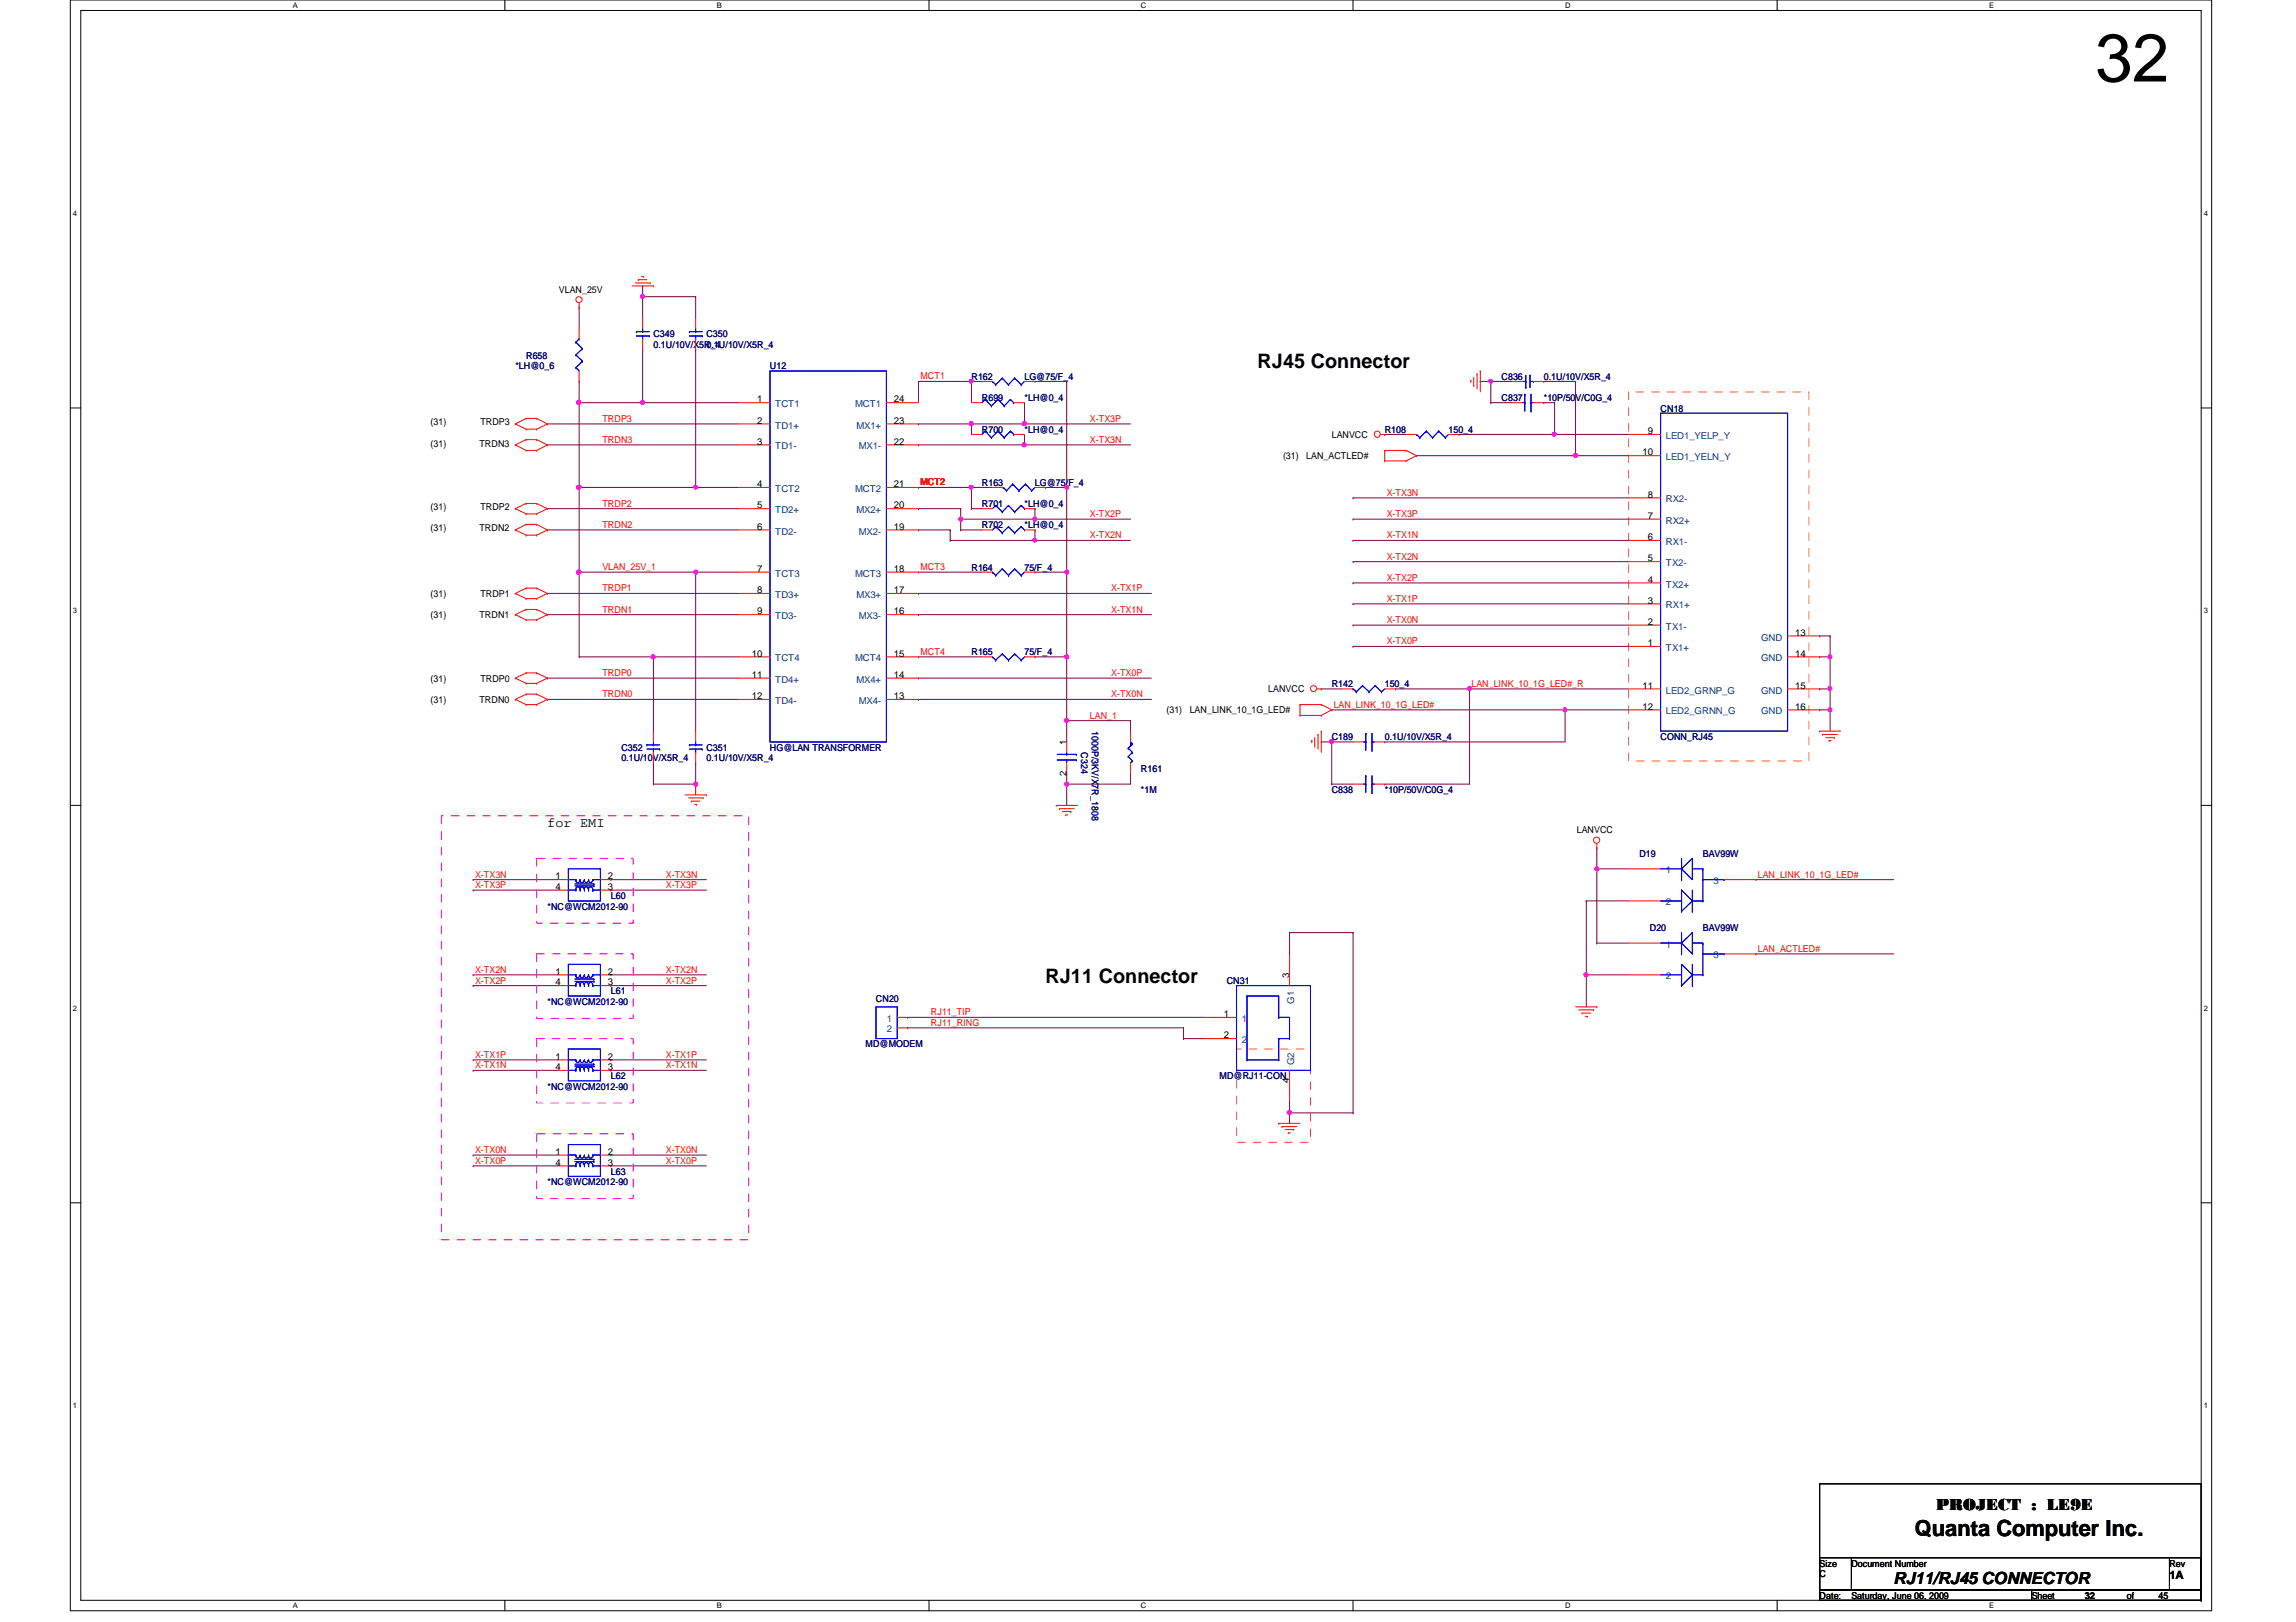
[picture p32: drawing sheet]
<svg xmlns="http://www.w3.org/2000/svg" width="297mm" height="210mm" viewBox="0 0 297 210" stroke-linecap="round" stroke-linejoin="round" font-family="sans-serif">
<defs><g id="words">
<text font-size="8.8" x="271.1" y="10.5">32</text>
<text font-size="2.9" x="247.7" y="198.8">Quanta Computer Inc.</text>
<g font-size="2.6">
<text x="162.7" y="47.7">RJ45 Connector</text>
<text x="135.3" y="127.2">RJ11 Connector</text>
</g>
<g font-size="2.2">
<text x="250.5" y="195.4">PROJECT : LE9E</text>
<text x="245" y="205">RJ11/RJ45 CONNECTOR</text>
</g>
<text font-size="1.8" x="70.8" y="107">for EMI</text>
<text font-size="1.5" x="280.7" y="204.3">1A</text>
<g font-size="1.2">
<text x="72.3" y="37.9">VLAN_25V</text>
<text x="98" y="52.1">1</text>
<text x="115.7" y="52.1">24</text>
<text x="55.7" y="57.8">(31)</text>
<text x="55.7" y="55">(31)</text>
<text x="62" y="57.8">TRDN3</text>
<text x="62.1" y="55">TRDP3</text>
<text x="98" y="54.8">2</text>
<text x="98" y="57.5">3</text>
<text x="115.7" y="54.8">23</text>
<text x="115.7" y="57.5">22</text>
<text x="166" y="59.4">(31)</text>
<text x="169" y="59.4">LAN_ACTLED#</text>
<text x="172.3" y="56.7">LANVCC</text>
<text x="212.5" y="58.9">10</text>
<text x="213.2" y="56.2">9</text>
<text x="55.7" y="66">(31)</text>
<text x="62.1" y="66">TRDP2</text>
<text x="98" y="63">4</text>
<text x="98" y="65.8">5</text>
<text x="115.7" y="65.8">20</text>
<text x="115.7" y="63">21</text>
<text x="213.2" y="64.4">8</text>
<text x="55.7" y="68.7">(31)</text>
<text x="62" y="68.7">TRDN2</text>
<text x="98" y="68.5">6</text>
<text x="115.7" y="68.5">19</text>
<text x="213.2" y="67.1">7</text>
<text x="213.2" y="69.9">6</text>
<text x="55.7" y="77.3">(31)</text>
<text x="62.1" y="77.3">TRDP1</text>
<text x="98" y="74">7</text>
<text x="98" y="76.8">8</text>
<text x="115.7" y="76.8">17</text>
<text x="115.7" y="74">18</text>
<text x="213.2" y="75.4">4</text>
<text x="213.2" y="72.6">5</text>
<text x="55.7" y="80">(31)</text>
<text x="62" y="80">TRDN1</text>
<text x="98" y="79.5">9</text>
<text x="115.7" y="79.5">16</text>
<text x="213.2" y="78.1">3</text>
<text x="213.2" y="80.9">2</text>
<text x="213.2" y="83.6">1</text>
<text x="232.2" y="82.3">13</text>
<text x="55.7" y="88.2">(31)</text>
<text x="62.1" y="88.2">TRDP0</text>
<text x="97.3" y="85">10</text>
<text x="97.3" y="87.7">11</text>
<text x="115.7" y="87.7">14</text>
<text x="115.7" y="85">15</text>
<text x="164.1" y="89.6">LANVCC</text>
<text x="212.5" y="89.1">11</text>
<text x="232.2" y="89.1">15</text>
<text x="232.2" y="85">14</text>
<text x="55.7" y="91">(31)</text>
<text x="62" y="91">TRDN0</text>
<text x="97.3" y="90.5">12</text>
<text x="115.7" y="90.5">13</text>
<text x="150.9" y="92.3">(31)</text>
<text x="153.9" y="92.3">LAN_LINK_10_1G_LED#</text>
<text x="212.5" y="91.8">12</text>
<text x="232.2" y="91.8">16</text>
<text x="138" y="100.4" transform="rotate(-90 138 100.4)">2</text>
<text x="138" y="96.4" transform="rotate(-90 138 96.4)">1</text>
<text x="204" y="107.8">LANVCC</text>
<text x="71.9" y="113.8">1</text>
<text x="78.7" y="113.8">2</text>
<text x="71.9" y="115.1">4</text>
<text x="78.7" y="115.1">3</text>
<text x="71.9" y="126.1">1</text>
<text x="71.9" y="127.5">4</text>
<text x="78.7" y="127.5">3</text>
<text x="78.7" y="126.1">2</text>
<text x="158.3" y="131.6">1</text>
<text x="166.8" y="126.6" transform="rotate(-90 166.8 126.6)">3</text>
<text x="71.9" y="137.1">1</text>
<text x="78.7" y="137.1">2</text>
<text x="158.3" y="134.4">2</text>
<text x="71.9" y="138.5">4</text>
<text x="78.7" y="138.5">3</text>
<text x="166.8" y="140.2" transform="rotate(-90 166.8 140.2)">4</text>
<text x="71.9" y="149.4">1</text>
<text x="78.7" y="149.4">2</text>
<text x="71.9" y="150.8">4</text>
<text x="78.7" y="150.8">3</text>
<text x="235.4" y="202.7">Size</text>
<text x="239.5" y="202.7">Document Number</text>
<text x="280.7" y="202.7">Rev</text>
<text x="235.4" y="206.9">Date:</text>
<text x="235.4" y="204.1">C</text>
<text x="239.5" y="206.9">Saturday, June 06, 2009</text>
<text x="262.8" y="206.9">Sheet</text>
<text x="269.7" y="206.9">32</text>
<text x="275.2" y="206.9">of</text>
<text x="279.3" y="206.9">45</text>
</g>
<g font-size="1.2" fill="#000080">
<text x="66.7" y="47.8">*LH@0_6</text>
<text x="68.1" y="46.4">R658</text>
<text x="84.5" y="43.6">C349</text>
<text x="84.5" y="45">0.1U/10V/X5R_4</text>
<text x="91.4" y="43.6">C350</text>
<text x="91.4" y="45">0.1U/10V/X5R_4</text>
<text x="99.6" y="47.8">U12</text>
<text x="125.7" y="49.1">R162</text>
<text x="127" y="51.9">R699</text>
<text x="132.5" y="49.1">LG@75/F_4</text>
<text x="132.5" y="51.9">*LH@0_4</text>
<text x="194.3" y="51.9">C837</text>
<text x="194.3" y="49.1">C836</text>
<text x="199.7" y="51.9">*10P/50V/C0G_4</text>
<text x="199.7" y="49.1">0.1U/10V/X5R_4</text>
<text x="214.8" y="53.3">CN18</text>
<text x="127" y="56">R700</text>
<text x="132.5" y="56">*LH@0_4</text>
<text x="179.2" y="56">R108</text>
<text x="187.4" y="56">150_4</text>
<text x="127" y="65.6">R701</text>
<text x="127" y="62.9">R163</text>
<text x="132.5" y="65.6">*LH@0_4</text>
<text x="133.9" y="62.9">LG@75/F_4</text>
<text x="127" y="68.3">R702</text>
<text x="132.5" y="68.3">*LH@0_4</text>
<text x="125.7" y="73.8">R164</text>
<text x="132.5" y="73.8">75/F_4</text>
<text x="125.7" y="84.8">R165</text>
<text x="132.5" y="84.8">75/F_4</text>
<text x="172.3" y="88.9">R142</text>
<text x="179.2" y="88.9">150_4</text>
<text x="141.3" y="94.6" transform="rotate(90 141.3 94.6)">1000P/3KV/X7R_1808</text>
<text x="172.3" y="95.8">C189</text>
<text x="179.2" y="95.8">0.1U/10V/X5R_4</text>
<text x="214.8" y="95.8">CONN_RJ45</text>
<text x="80.4" y="97.2">C352</text>
<text x="80.4" y="98.5">0.1U/10V/X5R_4</text>
<text x="91.4" y="97.2">C351</text>
<text x="91.4" y="98.5">0.1U/10V/X5R_4</text>
<text x="99.6" y="97.2">HG@LAN TRANSFORMER</text>
<text x="139.9" y="97.4" transform="rotate(90 139.9 97.4)">C324</text>
<text x="147.6" y="99.9">R161</text>
<text x="147.6" y="102.6">*1M</text>
<text x="172.3" y="102.6">C838</text>
<text x="179.2" y="102.6">*10P/50V/C0G_4</text>
<text x="212.1" y="110.9">D19</text>
<text x="220.3" y="110.9">BAV99W</text>
<text x="70.8" y="117.7">*NC@WCM2012-90</text>
<text x="79" y="116.3">L60</text>
<text x="213.4" y="120.4">D20</text>
<text x="220.3" y="120.4">BAV99W</text>
<text x="70.8" y="130">*NC@WCM2012-90</text>
<text x="79" y="128.7">L61</text>
<text x="113.3" y="129.6">CN20</text>
<text x="158.7" y="127.3">CN31</text>
<text x="112" y="135.6">MD@MODEM</text>
<text x="70.8" y="141">*NC@WCM2012-90</text>
<text x="79" y="139.7">L62</text>
<text x="157.8" y="139.7">MD@RJ11-CON</text>
<text x="70.8" y="153.4">*NC@WCM2012-90</text>
<text x="79" y="152">L63</text>
</g>
<g font-size="1.2" fill="#004080">
<text x="100.3" y="52.7">TCT1</text>
<text x="110.7" y="52.7">MCT1</text>
<text x="100.3" y="55.5">TD1+</text>
<text x="100.3" y="58.2">TD1-</text>
<text x="110.8" y="55.5">MX1+</text>
<text x="111.1" y="58.2">MX1-</text>
<text x="215.5" y="56.8">LED1_YELP_Y</text>
<text x="215.5" y="59.6">LED1_YELN_Y</text>
<text x="100.3" y="63.7">TCT2</text>
<text x="110.7" y="63.7">MCT2</text>
<text x="215.5" y="65">RX2-</text>
<text x="100.3" y="66.4">TD2+</text>
<text x="100.3" y="69.2">TD2-</text>
<text x="110.8" y="66.4">MX2+</text>
<text x="111.1" y="69.2">MX2-</text>
<text x="215.5" y="67.8">RX2+</text>
<text x="215.5" y="70.5">RX1-</text>
<text x="100.3" y="74.6">TCT3</text>
<text x="100.3" y="77.4">TD3+</text>
<text x="110.7" y="74.6">MCT3</text>
<text x="110.8" y="77.4">MX3+</text>
<text x="215.5" y="76">TX2+</text>
<text x="215.5" y="73.3">TX2-</text>
<text x="100.3" y="80.1">TD3-</text>
<text x="111.1" y="80.1">MX3-</text>
<text x="215.5" y="78.7">RX1+</text>
<text x="215.5" y="81.5">TX1-</text>
<text x="227.8" y="82.9">GND</text>
<text x="100.3" y="85.6">TCT4</text>
<text x="100.3" y="88.3">TD4+</text>
<text x="110.7" y="85.6">MCT4</text>
<text x="110.8" y="88.3">MX4+</text>
<text x="215.5" y="84.2">TX1+</text>
<text x="215.5" y="89.7">LED2_GRNP_G</text>
<text x="227.8" y="89.7">GND</text>
<text x="227.8" y="85.6">GND</text>
<text x="100.3" y="91.1">TD4-</text>
<text x="111.1" y="91.1">MX4-</text>
<text x="215.5" y="92.5">LED2_GRNN_G</text>
<text x="227.8" y="92.5">GND</text>
<text x="215.5" y="113">1</text>
<text x="215.5" y="117.2">2</text>
<text x="221.7" y="114.4">3</text>
<text x="215.5" y="122.6">1</text>
<text x="221.7" y="124">3</text>
<text x="167.4" y="129.9" transform="rotate(-90 167.4 129.9)">G1</text>
<text x="215.5" y="126.7">2</text>
<text x="114.7" y="132.2">1</text>
<text x="114.7" y="133.6">2</text>
<text x="160.7" y="132.2">1</text>
<text x="160.7" y="135">2</text>
<text x="167.4" y="137.8" transform="rotate(-90 167.4 137.8)">G2</text>
</g>
<g font-size="1.2" fill="#f00">
<text x="119.1" y="49.1">MCT1</text>
<text x="77.9" y="57.3">TRDN3</text>
<text x="77.9" y="54.6">TRDP3</text>
<text x="141" y="54.6">X-TX3P</text>
<text x="141" y="57.3">X-TX3N</text>
<text x="77.9" y="65.6">TRDP2</text>
<text x="119.1" y="62.8">MCT2</text>
<text x="179.4" y="64.2">X-TX3N</text>
<text x="77.9" y="68.3">TRDN2</text>
<text x="141" y="69.7">X-TX2N</text>
<text x="141" y="66.9">X-TX2P</text>
<text x="179.4" y="69.7">X-TX1N</text>
<text x="179.4" y="66.9">X-TX3P</text>
<text x="77.9" y="76.5">TRDP1</text>
<text x="77.9" y="73.8">VLAN_25V_1</text>
<text x="119.1" y="73.8">MCT3</text>
<text x="143.8" y="76.5">X-TX1P</text>
<text x="179.4" y="75.2">X-TX2P</text>
<text x="179.4" y="72.4">X-TX2N</text>
<text x="179.4" y="77.9">X-TX1P</text>
<text x="77.9" y="79.3">TRDN1</text>
<text x="143.8" y="79.3">X-TX1N</text>
<text x="179.4" y="83.4">X-TX0P</text>
<text x="179.4" y="80.6">X-TX0N</text>
<text x="77.9" y="87.5">TRDP0</text>
<text x="119.1" y="84.8">MCT4</text>
<text x="143.8" y="87.5">X-TX0P</text>
<text x="190.4" y="88.9">LAN_LINK_10_1G_LED#_R</text>
<text x="77.9" y="90.3">TRDN0</text>
<text x="141" y="93">LAN_1</text>
<text x="143.8" y="90.3">X-TX0N</text>
<text x="172.5" y="91.6">LAN_LINK_10_1G_LED#</text>
<text x="61.5" y="113.6">X-TX3N</text>
<text x="86.1" y="113.6">X-TX3N</text>
<text x="227.4" y="113.6">LAN_LINK_10_1G_LED#</text>
<text x="61.5" y="114.9">X-TX3P</text>
<text x="86.1" y="114.9">X-TX3P</text>
<text x="61.5" y="125.9">X-TX2N</text>
<text x="86.1" y="125.9">X-TX2N</text>
<text x="227.4" y="123.2">LAN_ACTLED#</text>
<text x="61.5" y="127.3">X-TX2P</text>
<text x="86.1" y="127.3">X-TX2P</text>
<text x="120.4" y="131.4">RJ11_TIP</text>
<text x="61.5" y="136.9">X-TX1P</text>
<text x="86.1" y="136.9">X-TX1P</text>
<text x="120.4" y="132.8">RJ11_RING</text>
<text x="61.5" y="138.3">X-TX1N</text>
<text x="86.1" y="138.3">X-TX1N</text>
<text x="61.5" y="149.2">X-TX0N</text>
<text x="86.1" y="149.2">X-TX0N</text>
<text x="61.5" y="150.6">X-TX0P</text>
<text x="86.1" y="150.6">X-TX0P</text>
</g>
<g font-size="1">
<text x="37.9" y="1">A</text>
<text x="92.7" y="1">B</text>
<text x="147.6" y="1">C</text>
<text x="202.5" y="1">D</text>
<text x="257.3" y="1">E</text>
<text x="9.4" y="27.9">4</text>
<text x="285.1" y="27.9">4</text>
<text x="9.4" y="79.4">3</text>
<text x="285.1" y="79.4">3</text>
<text x="9.4" y="130.8">2</text>
<text x="285.1" y="130.8">2</text>
<text x="9.4" y="182.2">1</text>
<text x="285.1" y="182.2">1</text>
<text x="37.9" y="208.1">A</text>
<text x="92.7" y="208.1">B</text>
<text x="147.6" y="208.1">C</text>
<text x="202.5" y="208.1">D</text>
<text x="257.3" y="208.1">E</text>
</g>
</g></defs>
<path d="M9.1 0h277v208.4h-277zM10.5 1.4h274.3v205.7h-274.3z" fill="none" stroke="#000" stroke-width=".13"/>
<g fill="#fff">
<path d="M37.9 .1h.6v1.1h-.6z"/>
<path d="M37.9 207.2h.6v1.1h-.6z"/>
</g>
<path d="M65.3 0v1.4M65.3 207.1v1.3" fill="none" stroke="#000" stroke-width=".13"/>
<g fill="#fff">
<path d="M92.7 .1h.7v1.1h-.7z"/>
<path d="M92.7 207.2h.7v1.1h-.7z"/>
</g>
<path d="M120.2 0v1.4M120.2 207.1v1.3" fill="none" stroke="#000" stroke-width=".13"/>
<g fill="#fff">
<path d="M147.6 .1h.7v1.1h-.7z"/>
<path d="M147.6 207.2h.7v1.1h-.7z"/>
</g>
<path d="M175 0v1.4M175 207.1v1.3" fill="none" stroke="#000" stroke-width=".13"/>
<g fill="#fff">
<path d="M202.5 .1h.7v1.1h-.7z"/>
<path d="M202.5 207.2h.7v1.1h-.7z"/>
</g>
<path d="M229.9 0v1.4M229.9 207.1v1.3" fill="none" stroke="#000" stroke-width=".13"/>
<g fill="#fff">
<path d="M257.3 .1h.7v1.1h-.7z"/>
<path d="M257.3 207.2h.7v1.1h-.7z"/>
<path d="M9.4 27.1h.6v1.1h-.6z"/>
<path d="M285.1 27.1h.6v1.1h-.6z"/>
<path d="M9.4 78.5h.6v1.1h-.6z"/>
<path d="M285.1 78.5h.6v1.1h-.6z"/>
</g>
<path d="M9.1 52.8h1.4M284.8 52.8h1.3" fill="none" stroke="#000" stroke-width=".13"/>
<g fill="#fff">
<path d="M9.4 129.9h.6v1.1h-.6z"/>
<path d="M285.1 129.9h.6v1.1h-.6z"/>
</g>
<path d="M9.1 104.2h1.4M284.8 104.2h1.3" fill="none" stroke="#000" stroke-width=".13"/>
<g fill="#fff">
<path d="M9.4 181.4h.6v1.1h-.6z"/>
<path d="M285.1 181.4h.6v1.1h-.6z"/>
</g>
<path d="M9.1 155.7h1.4M284.8 155.7h1.3" fill="none" stroke="#000" stroke-width=".13"/>
<path d="M118.8 90.5h.1M118.8 90.5h30.2M138 85h.1M138 85v8.3" fill="none" stroke="#800040" stroke-width=".13"/>
<circle cx="138" cy="85" r=".26" fill="#f0f"/>
<circle cx="138" cy="85" r=".26" fill="none" stroke="#f0f" stroke-width=".13"/>
<g fill="none" stroke="#800040" stroke-width=".13">
<path d="M83.1 38.4h.1M83.1 38.4h6.9M70.8 65.8h.1M70.8 76.8h.1M70.8 68.6h.1M70.8 79.5h.1M70.8 65.8h24.7M70.8 76.8h24.7M70.8 68.6h24.7M70.8 79.5h24.7M90 74h.1M90 74h5.5"/>
<path d="M133.9 74h.1M133.9 74h4.1M135.3 63.1h.1M135.3 63.1h2.7M84.5 85h.1M84.5 85h11M133.9 85h.1M133.9 85h4.1"/>
</g>
<circle cx="84.5" cy="85" r=".26" fill="#f0f"/>
<circle cx="84.5" cy="85" r=".26" fill="none" stroke="#f0f" stroke-width=".13"/>
<path d="M83.1 52.1h.1M83.1 52.1h12.4M138 49.4h.1M138 49.4v13.7" fill="none" stroke="#800040" stroke-width=".13"/>
<circle cx="83.1" cy="52.1" r=".26" fill="#f0f"/>
<circle cx="83.1" cy="52.1" r=".26" fill="none" stroke="#f0f" stroke-width=".13"/>
<path d="M74.9 63.1h.1M74.9 63.1v10.9M70.8 87.8h.1M70.8 87.8h24.7" fill="none" stroke="#800040" stroke-width=".13"/>
<circle cx="74.9" cy="74" r=".26" fill="#f0f"/>
<circle cx="74.9" cy="74" r=".26" fill="none" stroke="#f0f" stroke-width=".13"/>
<circle cx="74.9" cy="63" r=".25" fill="#f0f"/>
<circle cx="74.9" cy="63" r=".25" fill="none" stroke="#f0f" stroke-width=".13"/>
<path d="M70.8 57.6h.1M70.8 57.6h24.7M74.9 52.1h.1M74.9 52.1v11M133.9 49.4h.1M133.9 49.4h4.1M90 63.1h.1M90 63.1h5.5M118.8 79.5h.1M118.8 79.5h30.2M70.8 90.5h.1M70.8 90.5h24.7" fill="none" stroke="#800040" stroke-width=".13"/>
<circle cx="74.9" cy="63" r=".25" fill="#f0f"/>
<circle cx="74.9" cy="63" r=".25" fill="none" stroke="#f0f" stroke-width=".13"/>
<circle cx="74.9" cy="52.1" r=".26" fill="#f0f"/>
<circle cx="74.9" cy="52.1" r=".26" fill="none" stroke="#f0f" stroke-width=".13"/>
<path d="M83.1 37h.1M83.1 37v1.4M70.8 54.9h.1M70.8 54.9h24.7M74.9 74h.1M74.9 74v11M138 63.1h.1M138 63.1v10.9M138 100.1h.1M138 100.1v1.4" fill="none" stroke="#800040" stroke-width=".13"/>
<circle cx="138" cy="63" r=".25" fill="#f0f"/>
<circle cx="138" cy="63" r=".25" fill="none" stroke="#f0f" stroke-width=".13"/>
<path d="M90 45.3h.1M90 45.3v17.8" fill="none" stroke="#800040" stroke-width=".13"/>
<circle cx="90" cy="63" r=".25" fill="#f0f"/>
<circle cx="90" cy="63" r=".25" fill="none" stroke="#f0f" stroke-width=".13"/>
<path d="M83.1 38.4h.1M83.1 38.4v2.7M83.1 45.3h.1M83.1 45.3v6.8" fill="none" stroke="#800040" stroke-width=".13"/>
<circle cx="83.1" cy="38.4" r=".26" fill="#f0f"/>
<circle cx="83.1" cy="38.4" r=".26" fill="none" stroke="#f0f" stroke-width=".13"/>
<path d="M90 38.4h.1M90 38.4v2.7M90 74h.1M90 74v20.6" fill="none" stroke="#800040" stroke-width=".13"/>
<circle cx="90" cy="74" r=".26" fill="#f0f"/>
<circle cx="90" cy="74" r=".26" fill="none" stroke="#f0f" stroke-width=".13"/>
<path d="M84.5 85h.1M84.5 85v9.6M90 101.5h.1M90 101.5v1.4" fill="none" stroke="#800040" stroke-width=".13"/>
<circle cx="90" cy="101.5" r=".26" fill="#f0f"/>
<circle cx="90" cy="101.5" r=".26" fill="none" stroke="#f0f" stroke-width=".13"/>
<path d="M84.5 98.7h.1M84.5 98.7v2.8M84.5 101.5h.1M84.5 101.5h5.5M138 101.5h.1M146.3 100.1h.1M146.3 100.1v1.4h-8.3" fill="none" stroke="#800040" stroke-width=".13"/>
<circle cx="138" cy="101.5" r=".26" fill="#f0f"/>
<circle cx="138" cy="101.5" r=".26" fill="none" stroke="#f0f" stroke-width=".13"/>
<path d="M138 93.3h.1M138 93.3h8.3M146.3 93.3h.1M146.3 93.3v1.3M138 101.5h.1M138 101.5v2.7" fill="none" stroke="#800040" stroke-width=".13"/>
<circle cx="138" cy="93.2" r=".26" fill="#f0f"/>
<circle cx="138" cy="93.2" r=".26" fill="none" stroke="#f0f" stroke-width=".13"/>
<g fill="none" stroke="#800040" stroke-width=".13">
<path d="M74.9 39.8h.1M74.9 39.8v2.7M74.9 49.4h.1M74.9 49.4v2.7M138 93.3h.1M138 93.3v2.7M175 83.7h.1M175 80.9h.1M175 83.7h35.7M175 80.9h35.7M236.8 91.9h.1M236.8 91.9v2.7"/>
<path d="M79 115.2h.1M79 115.2h12.4M61.2 149.5h.1M61.2 150.9h.1M61.2 150.9h11M61.2 149.5h11M79 150.9h.1M79 150.9h12.4"/>
</g>
<path d="M236.6 91.7l.1-.1 .2 .1v.3l-.2 .1-.1-.1z" fill-rule="evenodd" fill="#f0f"/>
<path d="M236.6 91.7l.1-.1 .2 .1v.3l-.2 .1-.1-.1z" fill="none" stroke="#f0f" stroke-width=".13"/>
<path d="M236.8 89.2h.1M236.8 89.2v2.7" fill="none" stroke="#800040" stroke-width=".13"/>
<path d="M236.6 88.9h.1l.2 .1v.3l-.2 .1-.1-.1z" fill-rule="evenodd" fill="#f0f"/>
<path d="M236.6 88.9h.1l.2 .1v.3l-.2 .1-.1-.1z" fill="none" stroke="#f0f" stroke-width=".13"/>
<g fill="none" stroke="#800040" stroke-width=".13">
<path d="M175 75.4h.1M175 72.7h.1M175 78.1h.1M175 75.4h35.7M175 72.7h35.7M175 78.1h35.7M235.4 82.3h.1M235.4 85h.1M235.4 89.2h.1M235.4 91.9h.1M235.4 82.3h1.4M235.4 85h1.4"/>
<path d="M235.4 91.9h1.4M236.8 82.3h.1M236.8 85h.1M236.8 82.3v6.9h-1.4M61.2 113.8h.1M61.2 113.8h11M79 113.8h.1M79 113.8h12.4M61.2 137.2h.1M61.2 138.5h.1M61.2 126.2h.1M61.2 127.6h.1"/>
<path d="M61.2 138.5h11M61.2 137.2h11M61.2 127.6h11M61.2 126.2h11M79 138.5h.1M79 127.6h.1M79 126.2h.1M79 138.5h12.4M79 127.6h12.4M79 126.2h12.4"/>
</g>
<path d="M236.6 84.8h.1l.2 .1v.3l-.2 .1-.1-.1z" fill-rule="evenodd" fill="#f0f"/>
<path d="M236.6 84.8h.1l.2 .1v.3l-.2 .1-.1-.1z" fill="none" stroke="#f0f" stroke-width=".13"/>
<g fill="none" stroke="#800040" stroke-width=".13">
<path d="M175 69.9h.1M175 64.4h.1M175 67.2h.1M175 69.9h35.7M175 64.4h35.7M175 67.2h35.7M61.2 115.2h.1M61.2 115.2h11M79 137.2h.1M79 137.2h12.4M117.4 131.7h.1M117.4 133h.1"/>
<path d="M117.4 131.7h38.4M117.4 133h35.7M153.1 133h.1M153.1 134.4h.1M153.1 133v1.4M153.1 134.4h2.7M79 149.5h.1M79 149.5h12.4M166.8 144h.1M166.8 144v1.4"/>
</g>
<circle cx="166.8" cy="144" r=".26" fill="#f0f"/>
<circle cx="166.8" cy="144" r=".26" fill="none" stroke="#f0f" stroke-width=".13"/>
<path d="M74.9 74h.1M74.9 74h15.1M90 98.7h.1M90 98.7v2.8" fill="none" stroke="#800040" stroke-width=".13"/>
<circle cx="74.9" cy="74" r=".26" fill="#f0f"/>
<circle cx="74.9" cy="74" r=".26" fill="none" stroke="#f0f" stroke-width=".13"/>
<path d="M74.9 52.1h.1M74.9 52.1h8.2" fill="none" stroke="#800040" stroke-width=".13"/>
<circle cx="74.9" cy="52.1" r=".26" fill="#f0f"/>
<circle cx="74.9" cy="52.1" r=".26" fill="none" stroke="#f0f" stroke-width=".13"/>
<path d="M138 74h.1M138 74v11" fill="none" stroke="#800040" stroke-width=".13"/>
<circle cx="138" cy="74" r=".26" fill="#f0f"/>
<circle cx="138" cy="74" r=".26" fill="none" stroke="#f0f" stroke-width=".13"/>
<path d="M74.9 63.1h.1M74.9 63.1h15.1M74.9 85h.1M74.9 85h9.6" fill="none" stroke="#800040" stroke-width=".13"/>
<circle cx="74.9" cy="63" r=".25" fill="#f0f"/>
<circle cx="74.9" cy="63" r=".25" fill="none" stroke="#f0f" stroke-width=".13"/>
<path d="M179.2 56.2h.1M179.2 56.2h2.7M201.1 56.2h.1M201.1 56.2h9.6" fill="none" stroke="#800040" stroke-width=".13"/>
<circle cx="201.1" cy="56.2" r=".25" fill="#f0f"/>
<circle cx="201.1" cy="56.2" r=".25" fill="none" stroke="#f0f" stroke-width=".13"/>
<path d="M203.8 59h.1M203.8 59h6.9" fill="none" stroke="#800040" stroke-width=".13"/>
<circle cx="203.8" cy="58.9" r=".26" fill="#f0f"/>
<circle cx="203.8" cy="58.9" r=".26" fill="none" stroke="#f0f" stroke-width=".13"/>
<path d="M205.2 126.2h.1M205.2 126.2v4.1" fill="none" stroke="#800040" stroke-width=".13"/>
<circle cx="205.2" cy="126.2" r=".26" fill="#f0f"/>
<circle cx="205.2" cy="126.2" r=".26" fill="none" stroke="#f0f" stroke-width=".13"/>
<path d="M206.6 112.4h.1M206.6 112.4v9.6M206.6 112.4h4.1M206.6 122h.1M206.6 122h4.1" fill="none" stroke="#800040" stroke-width=".13"/>
<circle cx="206.6" cy="112.4" r=".26" fill="#f0f"/>
<circle cx="206.6" cy="112.4" r=".26" fill="none" stroke="#f0f" stroke-width=".13"/>
<path d="M192.9 49.4h.1M192.9 49.4h2.7M205.2 126.2h.1M205.2 126.2h5.5" fill="none" stroke="#800040" stroke-width=".13"/>
<circle cx="192.9" cy="49.3" r=".25" fill="#f0f"/>
<circle cx="192.9" cy="49.3" r=".25" fill="none" stroke="#f0f" stroke-width=".13"/>
<g fill="none" stroke="#800040" stroke-width=".13">
<path d="M183.3 59h.1M191.5 49.4h.1M191.5 49.4h1.4M192.9 52.1h.1M192.9 49.4h.1M192.9 52.1h2.7M192.9 49.4v2.7M201.1 52.1h.1M201.1 52.1v4.1M203.8 49.4h.1M203.8 49.4v9.6h-20.5M170.9 89.2h.1"/>
<path d="M170.9 89.2h2.8M179.2 96h.1M179.2 96h23.3M190.1 89.2h.1M190.1 89.2h20.6M205.2 116.6h.1M205.2 116.6h5.5M227.2 113.8h.1M227.2 113.8h17.8M227.2 123.4h.1M227.2 123.4h17.8"/>
</g>
<circle cx="190.1" cy="89.1" r=".26" fill="#f0f"/>
<circle cx="190.1" cy="89.1" r=".26" fill="none" stroke="#f0f" stroke-width=".13"/>
<path d="M170.9 96h.1M170.9 96h1.4M202.5 91.9h.1M202.5 91.9v4.1" fill="none" stroke="#800040" stroke-width=".13"/>
<path d="M202.3 91.7l.1-.1 .3 .1-.1 .3-.2 .1-.1-.1z" fill-rule="evenodd" fill="#f0f"/>
<path d="M202.3 91.7l.1-.1 .3 .1-.1 .3-.2 .1-.1-.1z" fill="none" stroke="#f0f" stroke-width=".13"/>
<path d="M172.3 96h.1M172.3 96v5.5M202.5 91.9h.1M202.5 91.9h8.2M172.3 101.5h.1M172.3 101.5h2.7" fill="none" stroke="#800040" stroke-width=".13"/>
<circle cx="172.3" cy="96" r=".26" fill="#f0f"/>
<circle cx="172.3" cy="96" r=".26" fill="none" stroke="#f0f" stroke-width=".13"/>
<g fill="none" stroke="#800040" stroke-width=".13">
<path d="M118.8 49.4h.1M118.8 49.4v2.7M125.7 49.4h.1M125.7 49.4h1.3M132.5 54.9h.1M132.5 54.9h13.8M188.8 56.2h.1M188.8 56.2h12.3M199.7 49.4h.1M199.7 52.1h.1M199.7 49.4h4.1M199.7 52.1h1.4"/>
<path d="M172.3 91.9h.1M172.3 96h.1M172.3 91.9h30.2M172.3 96h2.7M180.5 89.2h.1M180.5 89.2h9.6M190.1 89.2h.1M190.1 89.2v12.3h-10.9M179.2 101.5h.1M205.2 116.6h.1M205.2 116.6v9.6M206.6 109.7h.1"/>
<path d="M206.6 109.7v2.7"/>
</g>
<circle cx="132.5" cy="54.8" r=".26" fill="#f0f"/>
<circle cx="132.5" cy="54.8" r=".26" fill="none" stroke="#f0f" stroke-width=".13"/>
<path d="M132.5 57.6h.1M132.5 57.6h13.8" fill="none" stroke="#800040" stroke-width=".13"/>
<circle cx="132.5" cy="57.6" r=".26" fill="#f0f"/>
<circle cx="132.5" cy="57.6" r=".26" fill="none" stroke="#f0f" stroke-width=".13"/>
<g fill="none" stroke="#800040" stroke-width=".13">
<path d="M118.8 76.8h.1M118.8 74h.1M118.8 68.6h.1M118.8 65.8h.1M118.8 76.8h30.2M118.8 74h8.2M118.8 68.6h4.1M118.8 65.8h5.5M122.9 68.6h.1M122.9 68.6v1.3M124.3 65.8h.1M124.3 65.8v1.4"/>
<path d="M125.7 63.1h.1M125.7 63.1h2.7M133.9 69.9h.1M133.9 69.9h12.4M118.8 87.8h.1M118.8 85h.1M118.8 87.8h30.2M118.8 85h8.2"/>
</g>
<path d="M133.7 69.7h.3l.1 .2-.1 .2h-.1h-.2z" fill-rule="evenodd" fill="#f0f"/>
<path d="M133.7 69.7h.3l.1 .2-.1 .2h-.1h-.2z" fill="none" stroke="#f0f" stroke-width=".13"/>
<path d="M133.9 67.2h.1M133.9 67.2h12.4" fill="none" stroke="#800040" stroke-width=".13"/>
<path d="M133.7 67l.2-.1 .2 .1-.1 .4h-.1h-.2z" fill-rule="evenodd" fill="#f0f"/>
<path d="M133.7 67l.2-.1 .2 .1-.1 .4h-.1h-.2z" fill="none" stroke="#f0f" stroke-width=".13"/>
<path d="M125.7 49.4h.1M125.7 49.4v2.7" fill="none" stroke="#800040" stroke-width=".13"/>
<circle cx="125.6" cy="49.3" r=".25" fill="#f0f"/>
<circle cx="125.6" cy="49.3" r=".25" fill="none" stroke="#f0f" stroke-width=".13"/>
<path d="M125.7 54.9h.1M125.7 54.9v1.3M132.5 52.1h.1M132.5 52.1v2.8h-6.8" fill="none" stroke="#800040" stroke-width=".13"/>
<circle cx="125.6" cy="54.8" r=".26" fill="#f0f"/>
<circle cx="125.6" cy="54.8" r=".26" fill="none" stroke="#f0f" stroke-width=".13"/>
<path d="M118.8 57.6h.1M132.5 56.2h.1M132.5 56.2v1.4h-13.7M125.7 63.1h.1M125.7 63.1v2.7" fill="none" stroke="#800040" stroke-width=".13"/>
<circle cx="125.6" cy="63" r=".25" fill="#f0f"/>
<circle cx="125.6" cy="63" r=".25" fill="none" stroke="#f0f" stroke-width=".13"/>
<path d="M124.3 67.2h.1M125.7 65.8h.1M125.7 65.8h1.3M133.9 65.8h.1M133.9 65.8v1.4h-9.6" fill="none" stroke="#800040" stroke-width=".13"/>
<circle cx="124.3" cy="67.2" r=".26" fill="#f0f"/>
<circle cx="124.3" cy="67.2" r=".26" fill="none" stroke="#f0f" stroke-width=".13"/>
<g fill="none" stroke="#800040" stroke-width=".13">
<path d="M118.8 49.4h.1M118.8 54.9h.1M118.8 49.4h6.9M118.8 54.9h6.9M118.8 63.1h.1M118.8 63.1h6.9M122.9 69.9h.1M124.3 68.6h.1M124.3 67.2h.1M124.3 68.6h2.7M124.3 67.2v1.4M133.9 68.6h.1"/>
<path d="M133.9 68.6v1.3h-11M166.8 120.7h.1M166.8 120.7v2.7M166.8 120.7h8.2M175 120.7h.1M175 120.7v23.3M166.8 144h.1M166.8 142.6h.1M166.8 142.6v1.4M166.8 144h8.2M175 144h.1"/>
</g>
<g fill="none" stroke="#f00" stroke-width=".13">
<path d="M74.9 39.8h.1M74.9 39.2v.6M81.8 37h2.7M82.2 36.6h1.9M82.6 36.2h.1M82.6 36.2h1.1M83 35.8h.3M83.3 35.8h.1M84.1 36.6h.1M84.5 37h.1M66.7 54.9h.1M66.7 57.6h.1"/>
<path d="M66.7 54.9l1.4 .6M66.7 57.6l1.4 .7M68.1 55.5h.1M68.1 54.1h.1M68.1 58.3h.1M68.1 56.9h.1M68.1 55.5h1.3M68.1 54.1l-1.4 .8M68.1 54.1h1.3M68.1 58.3h1.3M68.1 56.9l-1.4 .7M68.1 56.9h1.3"/>
<path d="M69.4 55.5h.1M69.4 54.1h.1M69.4 58.3h.1M69.4 56.9h.1M69.4 54.1l1.4 .8M69.4 56.9l1.4 .7M70.8 54.9h.1M70.8 57.6h.1M70.8 54.9l-1.4 .6M70.8 57.6l-1.4 .7M74.9 42.5v1.4M74.9 48v1.4"/>
<path d="M83.1 41.1v1.4M83.1 43.9v1.4M90 41.1v1.4M90 43.9v1.4M125.7 56.2h1.3M127 49.4h1.4M131.1 56.2h1.4M132.5 49.4h1.4M178.6 56.2h.6M179.2 59.6h.1M179.2 58.3h.1M179.2 56.2h.1"/>
<path d="M179.2 58.3h2.7M179.2 59.6h2.7M179.2 58.3v1.3M181.9 58.3h.1M181.9 59.6h.1M181.9 58.3l1.4 .7M181.9 56.2h1.4M183.3 59h.1M183.3 59l-1.4 .6M187.4 56.2h1.4M190.3 49.2h.1M190.3 49.2v.3"/>
<path d="M190.7 49.9h.1M190.7 48.8v1.1M191.1 48.4h.1M191.1 48.4v1.9M191.5 48h.1M191.5 48v2.7M195.6 52.1h1.4M198.4 52.1h1.3M210.7 56.2h4.1M210.7 59h4.1M66.7 68.6h.1M66.7 79.5h.1"/>
<path d="M66.7 76.8h.1M66.7 65.8h.1M66.7 68.6l1.4 .7M66.7 79.5l1.4 .7M66.7 76.8l1.4 .7M66.7 65.8l1.4 .7M68.1 69.3h.1M68.1 67.9h.1M68.1 78.9h.1M68.1 76.1h.1M68.1 77.5h.1M68.1 66.5h.1"/>
<path d="M68.1 65.2h.1M68.1 69.3h1.3M68.1 67.9l-1.4 .7M68.1 67.9h1.3M68.1 78.9h1.3M68.1 78.9l-1.4 .6M68.1 76.1h1.3M68.1 76.1l-1.4 .7M68.1 77.5h1.3M68.1 66.5h1.3M68.1 65.2l-1.4 .6M68.1 65.2h1.3"/>
<path d="M69.4 69.3h.1M69.4 67.9h.1M69.4 78.9h.1M69.4 76.1h.1M69.4 77.5h.1M69.4 66.5h.1M69.4 65.2h.1M69.4 67.9l1.4 .7M69.4 78.9l1.4 .6M69.4 76.1l1.4 .7M69.4 65.2l1.4 .6M70.8 68.6h.1"/>
<path d="M70.8 79.5h.1M70.8 76.8h.1M70.8 65.8h.1M70.8 68.6l-1.4 .7M70.8 79.5l-1.4 .7M70.8 76.8l-1.4 .7M70.8 65.8l-1.4 .7M127 65.8h1.4M128.4 63.1h1.4M132.5 65.8h1.4M133.9 63.1h1.4M210.7 64.4h4.1"/>
<path d="M210.7 67.2h4.1M210.7 69.9h4.1M210.7 75.4h4.1M210.7 72.7h4.1M210.7 78.1h4.1M66.7 90.5h.1M66.7 87.8h.1M66.7 90.5l1.4 .7M66.7 87.8l1.4 .6M68.1 89.8h.1M68.1 91.2h.1M68.1 87.1h.1"/>
<path d="M68.1 88.4h.1M68.1 80.2h.1M68.1 89.8h1.3M68.1 89.8l-1.4 .7M68.1 91.2h1.3M68.1 87.1h1.3M68.1 87.1l-1.4 .7M68.1 88.4h1.3M68.1 80.2h1.3M69.4 89.8h.1M69.4 91.2h.1M69.4 87.1h.1"/>
<path d="M69.4 88.4h.1M69.4 80.2h.1M69.4 89.8l1.4 .7M69.4 87.1l1.4 .7M70.8 90.5h.1M70.8 87.8h.1M70.8 90.5l-1.4 .7M70.8 87.8l-1.4 .6M90 94.6v1.4M90 97.4v1.3M127 85h1.4M132.5 85h1.4"/>
<path d="M138 96v1.4M138 98.7v1.4M168.2 92.6h.1M168.2 91.2h.1M168.2 91.2h2.7M168.2 92.6h2.7M168.2 91.2v1.4M169.7 95.8h.1M169.7 95.8v.3M170.1 96.6h.1M170.1 95.5v1.1M170.4 89.2h.5"/>
<path d="M170.5 95h.1M170.5 95v1.9M170.9 91.2h.1M170.9 92.6h.1M170.9 89.2h.1M170.9 94.6h.1M170.9 91.2l1.4 .7M170.9 94.6v2.8M172.3 91.9h.1M172.3 91.9l-1.4 .7M210.7 89.2h4.1M210.7 80.9h4.1"/>
<path d="M210.7 83.7h4.1M210.7 91.9h4.1M231.3 89.2h4.1M231.3 85h4.1M231.3 91.9h4.1M231.3 82.3h4.1M235.4 94.6h.1M235.4 94.6h2.7M235.8 95h.1M235.8 95h1.9M236.2 95.5h1.1M236.6 95.8h.1"/>
<path d="M236.6 95.8h.3M237.3 95.5h.1M72.2 113.8h1.3M72.2 115.2h1.3M77.7 113.8h1.3M77.7 115.2h1.3M88.6 102.9h2.8M89.1 103.3h1.9M89.4 103.7h.1M89.4 103.7h1.1M89.9 104.1h.2M90.1 104.1h.1"/>
<path d="M91 103.3h.1M91.4 102.9h.1M136.6 104.2h.1M136.6 104.2h2.8M137.1 104.6h.1M137.1 104.6h1.9M137.5 105h1.1M137.9 105.5h.1M137.9 105.5h.2M138.6 105h.1M175 101.5h1.4M177.8 101.5h1.4"/>
<path d="M206.6 109.7h.1M206.6 109.2v.5M210.7 112.4h4.1M210.7 116.6h4.1M223.1 113.8h4.1M116.1 131.7h1.3M116.1 133h1.3M155.8 131.7h4.2M155.8 134.4h4.2M166.8 123.4v4.2M166.8 138.5v4.1M203.8 130.3h2.8"/>
<path d="M204.3 130.7h1.9M204.7 131.1h.1M204.7 131.1h1.1M205.1 131.5h.3M205.4 131.5h.1M206.2 130.7h.1M206.6 130.3h.1M210.7 122h4.1M210.7 126.2h4.1M223.1 123.4h4.1M165.4 145.4h.1M165.4 145.4h2.8"/>
<path d="M165.9 145.8h.1M165.9 145.8h1.9M166.3 146.2h1.1M166.7 146.6h.1M166.7 146.6h.3M167.4 146.2h.1"/>
<circle cx="74.9" cy="38.8" r=".39"/>
<circle cx="178.2" cy="56.2" r=".39"/>
<circle cx="170" cy="89.1" r=".39"/>
<circle cx="206.6" cy="108.7" r=".4"/>
</g>
<path d="M235.4 192h49.4v13.7h-49.4zM235.4 205.7h49.4v1.4h-49.4zM235.4 201.6h49.4v4.1h-49.4zM239.5 201.6h.1M239.5 201.6v4.1M262.8 205.7h.1M262.8 205.7v1.4M280.7 201.6h.1M280.7 201.6v4.1M284.8 207.1h.1M284.8 205.7v1.4" fill="none" stroke="#000" stroke-width=".13"/>
<path d="M57.1 105.6h39.8v54.8h-39.8zM69.4 111.1h12.5v8.4h-12.5zM69.4 123.4h12.5v8.4h-12.5zM69.4 134.4h12.5v8.3h-12.5zM69.4 146.7h12.5v8.4h-12.5z" fill="none" stroke="#f0f" stroke-width=".13" stroke-dasharray="1 1 1 1 1 1 1 1"/>
<path d="M210.7 50.7h23.3v47.8h-23.3zM160 135.8h9.5v12h-9.5z" fill="none" stroke="#ff8000" stroke-width=".13" stroke-dasharray="1 1 1 1 1 1 1 1"/>
<g fill="none" stroke="#00f" stroke-width=".13">
<path d="M74.5 47.6h.1M74.5 45.9h.1M74.5 44.3h.1M74.5 47.6l.4 .4M74.5 45.9l.8 .8M74.5 44.3l.8 .8M74.9 43.9h.1M74.9 43.9l-.4 .4M75.3 46.7h.1M75.3 45.1h.1M75.3 46.7l-.8 .9M75.3 45.1l-.8 .8"/>
<path d="M82.3 42.9h.1M82.3 42.9h1.7M82.3 43.5h1.7M83.1 42.9h.1M83.1 43.9h.1M83.1 42.5v.4M83.1 43.5v.4M84 43.5h.1M89.2 42.9h.1M89.2 42.9h1.6M89.2 43.5h1.6M90 42.9h.1"/>
<path d="M90 43.9h.1M90 42.5v.4M90 43.5v.4M90.8 43.5h.1M127.5 55.8h.1M127.5 55.8l-.5 .4M127.5 55.8l.8 .8M128.3 56.6h.1M128.4 49.4h.1M128.4 49.4l.4 .4M128.8 49.8h.1M129.1 55.8h.1"/>
<path d="M129.1 55.8l-.8 .8M129.1 55.8l.8 .8M129.7 48.9h.1M129.7 48.9l.8 .9M129.7 48.9l-.9 .9M129.9 56.6h.1M130.5 49.8h.1M130.7 55.8h.1M130.7 55.8l-.8 .8M130.7 55.8l.4 .4M131.1 56.2h.1M131.3 48.9h.1"/>
<path d="M131.3 48.9l.8 .9M131.3 48.9l-.8 .9M132.1 49.8h.1M132.5 49.4l-.4 .4M183.3 56.2h.1M183.3 56.2l.4 .4M183.7 56.6h.1M184.5 55.8h.1M184.5 55.8l.8 .8M184.5 55.8l-.8 .8M185.3 56.6h.1M186.1 55.8h.1"/>
<path d="M186.1 55.8l.9 .8M186.1 55.8l-.8 .8M187 56.6h.1M187.4 56.2l-.4 .4M197 52.1h.3M197.3 52.1h.1M197.3 51h.1M197.3 51v2.2M198.1 53.2h.1M198.1 52.1h.1M198.1 52.1h.3M198.1 51v2.2"/>
<path d="M214.8 53.5h16.5v41.1h-16.5zM128.8 65.4h.1M128.8 65.4l-.4 .4M128.8 65.4l.9 .9M129.7 66.3h.1M129.8 63.1h.1M129.8 63.1l.4 .4M130.2 63.5h.1M130.5 65.4h.1M130.5 65.4l-.8 .9M130.5 65.4l.8 .9M131 62.7h.1"/>
<path d="M131 62.7l.8 .8M131 62.7l-.8 .8M131.3 66.3h.1M131.8 63.5h.1M132.1 65.4h.1M132.1 65.4l-.8 .9M132.1 65.4l.4 .4M132.5 65.8h.1M132.7 62.7h.1M132.7 62.7l.8 .8M132.7 62.7l-.9 .8M133.5 63.5h.1"/>
<path d="M133.9 63.1l-.4 .4M89.2 96.4h.1M89.2 96.4h1.6M89.2 96.9h1.6M90 96.4h.1M90 97.4h.1M90 96v.4M90 96.9v.5M90.8 96.9h.1M128.4 85h.1M128.4 85l.4 .4M128.8 85.4h.1"/>
<path d="M129.7 84.6h.1M129.7 84.6l.8 .8M129.7 84.6l-.9 .8M130.5 85.4h.1M131.3 84.6h.1M131.3 84.6l.8 .8M131.3 84.6l-.8 .8M132.1 85.4h.1M132.5 85l-.4 .4M136.8 98.3h2.4M136.8 97.6h2.4M138 97.6h.1"/>
<path d="M138 98.3h.1M138 97.4v.2M138 98.3v.4M139.2 98.3h.1M139.2 97.6h.1M146 96.8h.1M146 97.9h.1M146 96.8l.5 .6M146 97.9l.5 .6M146.3 98.7h.1M146.3 96l.2 .3M146.5 96.3h.1"/>
<path d="M146.5 97.4h.1M146.5 98.5h.1M146.5 96.3l-.5 .5M146.5 97.4l-.5 .5M146.5 98.5l-.2 .2M73.5 112.4h4.2v4.2h-4.2zM73.5 115.2h.1M73.5 113.8h.1M73.5 113.8h1M73.5 115.2h1M74.4 114.4h2.4M74.4 114.6h2.4"/>
<path d="M74.5 115.2h.1M74.5 113.8h.1M74.5 113.8a.29 .29 0 0 0 .3 .4l.1-.1 .1-.1M75 115a.25 .25 0 0 0-.3-.2 .25 .25 0 0 0-.2 .3v.1M75.1 115.2h.1M75.1 113.8h.1M75.1 113.8a.29 .29 0 0 0 .2 .4l.2-.1 .1-.1M75.5 115h.1a.25 .25 0 0 0-.3-.2 .25 .25 0 0 0-.2 .3v.1M75.6 115.2h.1M75.6 113.8h.1M75.6 113.8a.29 .29 0 0 0 .3 .4l.1-.1 .1-.1M76.1 115a.25 .25 0 0 0-.3-.2 .25 .25 0 0 0-.2 .3v.1"/>
<path d="M76.2 115.2h.1M76.2 113.8h.1M76.2 113.8a.29 .29 0 0 0 .2 .4l.2-.1 .1-.1M76.6 115h.1a.25 .25 0 0 0-.3-.2 .25 .25 0 0 0-.2 .3v.1M76.7 115.2h.1M76.7 113.8h.1M76.7 113.8v.2M76.7 115.1v.1M76.7 113.8h1M76.7 115.2h1M76.8 114.4h.1M76.8 114.6h.1"/>
<path d="M176.4 101.5h.3M176.7 101.5h.1M176.7 100.4h.1M176.7 100.4v2.2M177.5 102.6h.1M177.5 101.5h.1M177.5 101.5h.3M177.5 100.4v2.2M214.8 112.4h2.7M214.8 116.6h2.7M217.5 113.8h.1M217.5 117.9h.1"/>
<path d="M217.5 115.2h.1M217.5 112.4h.1M217.5 116.6h.1M217.5 111.1v2.7M217.5 115.2v2.7M217.5 115.2l1.4 1.4M218.9 117.9h.1M218.9 116.6h.1M218.9 111.1h.1M218.9 111.1v2.7l-1.4-1.4M218.9 115.2v2.7M218.9 116.6l-1.4 1.3"/>
<path d="M218.9 111.1l-1.4 1.3M218.9 112.4h1.4M218.9 116.6h1.4M220.3 112.4h.1M220.3 116.6h.1M220.3 113.8h2.8M220.3 112.4v4.2M223.1 113.8h.1M113.3 130.3h2.8v4.1h-2.8zM160 127.6h9.5v10.9h-9.5zM161.3 137.2h.1M161.3 128.9h.1"/>
<path d="M161.3 137.2h4.1M161.3 128.9h4.1v2.8M161.3 128.9v8.3M165.4 134.4h.1M165.4 131.7h.1M165.4 137.2h.1M165.4 134.4h1.4M165.4 131.7h1.4v2.7M165.4 134.4v2.8M166.8 134.4h.1M214.8 122h2.7M214.8 126.2h2.7"/>
<path d="M217.5 123.4h.1M217.5 127.6h.1M217.5 124.8h.1M217.5 122h.1M217.5 126.2h.1M217.5 120.7v2.7M217.5 124.8v2.8M217.5 124.8l1.4 1.4M218.9 127.6h.1M218.9 126.2h.1M218.9 120.7h.1M218.9 120.7v2.7l-1.4-1.4"/>
<path d="M218.9 124.8v2.8M218.9 126.2l-1.4 1.4M218.9 120.7l-1.4 1.3M218.9 122h1.4M218.9 126.2h1.4M220.3 122h.1M220.3 126.2h.1M220.3 122v4.2M220.3 123.4h2.8M223.1 123.4h.1"/>
</g>
<path d="M146.3 96l.2 .3-.2 .3 .2-.3-.2 .3z" fill-rule="evenodd" fill="#00f"/>
<g fill="none" stroke="#00f" stroke-width=".13">
<path d="M146 96.8h.1M146 97.9h.1M146 96.8l.5 .6M146 97.9l.5 .6M146.3 96l.2 .3-.2 .3 .2-.3-.2 .3zM146.3 98.7h.1M146.3 96l.2 .3M146.5 96.3h.1M146.5 97.4h.1M146.5 98.5h.1M146.5 96.3l-.5 .5M146.5 97.4l-.5 .5"/>
<path d="M146.5 98.5l-.2 .2"/>
</g>
<path d="M146.3 96l.2 .3-.2 .3 .2-.3-.2 .3z" fill-rule="evenodd" fill="#00f"/>
<g fill="none" stroke="#00f" stroke-width=".13">
<path d="M99.6 48h15.1v48h-15.1zM127.5 51.7h.1M127.5 51.7l-.5 .4M127.5 51.7l.8 .8M128.3 52.5h.1M129.1 51.7h.1M129.1 51.7l-.8 .8M129.1 51.7l.8 .8M129.9 52.5h.1M130.7 51.7h.1M130.7 51.7l-.8 .8M130.7 51.7l.4 .4"/>
<path d="M131.1 52.1h.1M197 49.4h.4M197.4 49.4h.1M197.4 50.2h.1M197.4 48.6v1.6M197.9 48.6h.1M197.9 49.4h.5M197.9 48.6v1.6M198.4 49.4h.1M128.4 74h.1M128.4 74l.4 .5M128.8 74.5h.1"/>
<path d="M128.8 68.2h.1M128.8 68.2l-.4 .4M128.8 68.2l.9 .8M129.7 73.6h.1M129.7 69h.1M129.7 73.6l.8 .9M129.7 73.6l-.9 .9M130.5 74.5h.1M130.5 68.2h.1M130.5 68.2l-.8 .8M130.5 68.2l.8 .8M131.3 73.6h.1"/>
<path d="M131.3 69h.1M131.3 73.6l.8 .9M131.3 73.6l-.8 .9M132.1 74.5h.1M132.1 68.2h.1M132.1 68.2l-.8 .8M132.1 68.2l.4 .4M132.5 68.6h.1M132.5 74l-.4 .5M83.7 96.4h.1M83.7 96.4h1.6M83.7 96.9h1.6"/>
<path d="M84.5 96.4h.1M84.5 97.4h.1M84.5 96v.4M84.5 96.9v.5M85.3 96.9h.1M146.3 96l.2 .3-.2 .3 .2-.3-.2 .3zM175 89.2h.1M175 89.2l.5 .3M175.5 89.5h.1M176.3 88.7h.1M176.3 88.7l.8 .8M176.3 88.7l-.8 .8"/>
<path d="M176.4 96h.3M176.7 96h.1M176.7 94.9h.1M176.7 94.9v2.2M177.1 89.5h.1M177.5 97.1h.1M177.5 96h.1M177.5 96h.3M177.5 94.9v2.2M177.9 88.7h.1M177.9 88.7l.8 .8M177.9 88.7l-.8 .8"/>
<path d="M178.7 89.5h.1M179.2 89.2l-.5 .3M73.5 124.8h4.2v4.1h-4.2zM73.5 135.8h4.2v4.1h-4.2zM73.5 127.6h.1M73.5 126.2h.1M73.5 138.5h.1M73.5 137.2h.1M73.5 126.2h1M73.5 127.6h1M73.5 137.2h1M73.5 138.5h1"/>
<path d="M74.4 126.7h2.4M74.4 127h2.4M74.4 137.7h2.4M74.4 138h2.4M74.5 127.6h.1M74.5 126.2h.1M74.5 126.2l.1 .3h.2h.1l.1-.2M74.5 138.5h.1M74.5 137.2h.1M74.5 137.2l.1 .2 .2 .1 .1-.1 .1-.2M75 127.4a.25 .25 0 0 0-.3-.3 .25 .25 0 0 0-.2 .3v.2M75 138.3a.25 .25 0 0 0-.3-.2 .25 .25 0 0 0-.2 .3v.1"/>
<path d="M75.1 127.6h.1M75.1 126.2h.1M75.1 126.2v.3h.2h.2v-.2M75.1 138.5h.1M75.1 137.2h.1M75.1 137.2v.2l.2 .1 .2-.1v-.2M75.5 127.4h.1a.25 .25 0 0 0-.3-.3 .25 .25 0 0 0-.2 .3v.2M75.5 138.3h.1a.25 .25 0 0 0-.3-.2 .25 .25 0 0 0-.2 .3v.1M75.6 127.6h.1M75.6 126.2h.1M75.6 126.2l.1 .3h.2h.1l.1-.2M75.6 138.5h.1"/>
<path d="M75.6 137.2h.1M75.6 137.2l.1 .2 .2 .1 .1-.1 .1-.2M76.1 127.4a.25 .25 0 0 0-.3-.3 .25 .25 0 0 0-.2 .3v.2M76.1 138.3a.25 .25 0 0 0-.3-.2 .25 .25 0 0 0-.2 .3v.1M76.2 127.6h.1M76.2 126.2h.1M76.2 126.2v.3h.2h.2v-.2M76.2 138.5h.1M76.2 137.2h.1M76.2 137.2v.2l.2 .1 .2-.1v-.2M76.6 127.4h.1a.25 .25 0 0 0-.3-.3 .25 .25 0 0 0-.2 .3v.2M76.6 138.3h.1a.25 .25 0 0 0-.3-.2 .25 .25 0 0 0-.2 .3v.1"/>
<path d="M76.7 127.6h.1M76.7 126.2h.1M76.7 138.5h.1M76.7 137.2h.1M76.7 126.2v.1M76.7 127.4v.2M76.7 137.2v.1M76.7 138.4v.1M76.7 126.2h1M76.7 127.6h1M76.7 137.2h1M76.7 138.5h1"/>
<path d="M76.8 126.7h.1M76.8 127h.1M76.8 137.7h.1M76.8 138h.1M73.5 148.1h4.2v4.1h-4.2zM73.5 150.9h.1M73.5 149.5h.1M73.5 149.5h1M73.5 150.9h1M74.4 150h2.4M74.4 150.3h2.4M74.5 150.9h.1"/>
<path d="M74.5 149.5h.1M74.5 149.5a.29 .29 0 0 0 .3 .4l.1-.1 .1-.2M75 150.7a.25 .25 0 0 0-.2-.2 .25 .25 0 0 0-.3 .2v.2M75.1 150.9h.1M75.1 149.5h.1M75.1 149.5a.29 .29 0 0 0 .2 .4l.2-.1 .1-.2M75.6 150.7a.25 .25 0 0 0-.3-.2 .25 .25 0 0 0-.2 .2v.2M75.6 150.9h.1M75.6 149.5h.1M75.6 149.5a.29 .29 0 0 0 .3 .4l.1-.1 .1-.2M76.1 150.7a.25 .25 0 0 0-.2-.2 .25 .25 0 0 0-.3 .2v.2M76.2 150.9h.1"/>
<path d="M76.2 149.5h.1M76.2 149.5a.29 .29 0 0 0 .2 .4l.2-.1 .1-.2M76.7 150.7a.25 .25 0 0 0-.3-.2 .25 .25 0 0 0-.2 .2v.2M76.7 150.9h.1M76.7 149.5h.1M76.7 149.5v.1M76.7 150.7v.2M76.7 149.5h1M76.7 150.9h1M76.8 150h.1M76.8 150.3h.1"/>
</g>
<g fill="none" stroke="#f00" stroke-width=".13">
<path d="M95.5 52.1h4.1M95.5 54.9h4.1M95.5 57.6h4.1M114.7 52.1h4.1M114.7 54.9h4.1M114.7 57.6h4.1M125.7 52.1h1.3M131.1 52.1h1.4M195.6 49.4h1.4M198.4 49.4h1.3M95.5 63.1h4.1M95.5 74h4.1"/>
<path d="M95.5 65.8h4.1M95.5 68.6h4.1M95.5 76.8h4.1M95.5 79.5h4.1M114.7 63.1h4.1M114.7 74h4.1M114.7 65.8h4.1M114.7 68.6h4.1M114.7 76.8h4.1M114.7 79.5h4.1M127 74h1.4M127 68.6h1.4"/>
<path d="M132.5 74h1.4M132.5 68.6h1.4M84.5 94.6v1.4M84.5 97.4v1.3M95.5 85h4.1M95.5 87.8h4.1M95.5 90.5h4.1M114.7 85h4.1M114.7 87.8h4.1M114.7 90.5h4.1M146.3 94.6v1.4M146.3 98.7v1.4"/>
<path d="M173.7 89.2h1.3M175 96h1.4M177.8 96h1.4M179.2 89.2h1.3M72.2 126.2h1.3M72.2 127.6h1.3M72.2 137.2h1.3M72.2 138.5h1.3M77.7 126.2h1.3M77.7 127.6h1.3M77.7 137.2h1.3M77.7 138.5h1.3"/>
<path d="M72.2 149.5h1.3M72.2 150.9h1.3M77.7 149.5h1.3M77.7 150.9h1.3"/>
</g>
<circle cx="138" cy="85" r=".26" fill="#f0f"/>
<circle cx="138" cy="85" r=".26" fill="none" stroke="#f0f" stroke-width=".13"/>
<circle cx="84.5" cy="85" r=".26" fill="#f0f"/>
<circle cx="84.5" cy="85" r=".26" fill="none" stroke="#f0f" stroke-width=".13"/>
<circle cx="83.1" cy="52.1" r=".26" fill="#f0f"/>
<circle cx="83.1" cy="52.1" r=".26" fill="none" stroke="#f0f" stroke-width=".13"/>
<circle cx="74.9" cy="74" r=".26" fill="#f0f"/>
<circle cx="74.9" cy="74" r=".26" fill="none" stroke="#f0f" stroke-width=".13"/>
<circle cx="74.9" cy="63" r=".25" fill="#f0f"/>
<circle cx="74.9" cy="63" r=".25" fill="none" stroke="#f0f" stroke-width=".13"/>
<circle cx="74.9" cy="63" r=".25" fill="#f0f"/>
<circle cx="74.9" cy="63" r=".25" fill="none" stroke="#f0f" stroke-width=".13"/>
<circle cx="74.9" cy="52.1" r=".26" fill="#f0f"/>
<circle cx="74.9" cy="52.1" r=".26" fill="none" stroke="#f0f" stroke-width=".13"/>
<circle cx="138" cy="63" r=".25" fill="#f0f"/>
<circle cx="138" cy="63" r=".25" fill="none" stroke="#f0f" stroke-width=".13"/>
<circle cx="90" cy="63" r=".25" fill="#f0f"/>
<circle cx="90" cy="63" r=".25" fill="none" stroke="#f0f" stroke-width=".13"/>
<circle cx="83.1" cy="38.4" r=".26" fill="#f0f"/>
<circle cx="83.1" cy="38.4" r=".26" fill="none" stroke="#f0f" stroke-width=".13"/>
<circle cx="90" cy="74" r=".26" fill="#f0f"/>
<circle cx="90" cy="74" r=".26" fill="none" stroke="#f0f" stroke-width=".13"/>
<circle cx="90" cy="101.5" r=".26" fill="#f0f"/>
<circle cx="90" cy="101.5" r=".26" fill="none" stroke="#f0f" stroke-width=".13"/>
<circle cx="138" cy="101.5" r=".26" fill="#f0f"/>
<circle cx="138" cy="101.5" r=".26" fill="none" stroke="#f0f" stroke-width=".13"/>
<circle cx="138" cy="93.2" r=".26" fill="#f0f"/>
<circle cx="138" cy="93.2" r=".26" fill="none" stroke="#f0f" stroke-width=".13"/>
<path d="M236.6 91.7l.1-.1 .2 .1v.3l-.2 .1-.1-.1z" fill-rule="evenodd" fill="#f0f"/>
<path d="M236.6 91.7l.1-.1 .2 .1v.3l-.2 .1-.1-.1z" fill="none" stroke="#f0f" stroke-width=".13"/>
<path d="M236.6 88.9h.1l.2 .1v.3l-.2 .1-.1-.1z" fill-rule="evenodd" fill="#f0f"/>
<path d="M236.6 88.9h.1l.2 .1v.3l-.2 .1-.1-.1z" fill="none" stroke="#f0f" stroke-width=".13"/>
<path d="M236.6 84.8h.1l.2 .1v.3l-.2 .1-.1-.1z" fill-rule="evenodd" fill="#f0f"/>
<path d="M236.6 84.8h.1l.2 .1v.3l-.2 .1-.1-.1z" fill="none" stroke="#f0f" stroke-width=".13"/>
<circle cx="166.8" cy="144" r=".26" fill="#f0f"/>
<circle cx="166.8" cy="144" r=".26" fill="none" stroke="#f0f" stroke-width=".13"/>
<circle cx="74.9" cy="74" r=".26" fill="#f0f"/>
<circle cx="74.9" cy="74" r=".26" fill="none" stroke="#f0f" stroke-width=".13"/>
<circle cx="74.9" cy="52.1" r=".26" fill="#f0f"/>
<circle cx="74.9" cy="52.1" r=".26" fill="none" stroke="#f0f" stroke-width=".13"/>
<circle cx="138" cy="74" r=".26" fill="#f0f"/>
<circle cx="138" cy="74" r=".26" fill="none" stroke="#f0f" stroke-width=".13"/>
<circle cx="74.9" cy="63" r=".25" fill="#f0f"/>
<circle cx="74.9" cy="63" r=".25" fill="none" stroke="#f0f" stroke-width=".13"/>
<circle cx="201.1" cy="56.2" r=".25" fill="#f0f"/>
<circle cx="201.1" cy="56.2" r=".25" fill="none" stroke="#f0f" stroke-width=".13"/>
<circle cx="203.8" cy="58.9" r=".26" fill="#f0f"/>
<circle cx="203.8" cy="58.9" r=".26" fill="none" stroke="#f0f" stroke-width=".13"/>
<circle cx="205.2" cy="126.2" r=".26" fill="#f0f"/>
<circle cx="205.2" cy="126.2" r=".26" fill="none" stroke="#f0f" stroke-width=".13"/>
<circle cx="206.6" cy="112.4" r=".26" fill="#f0f"/>
<circle cx="206.6" cy="112.4" r=".26" fill="none" stroke="#f0f" stroke-width=".13"/>
<circle cx="192.9" cy="49.3" r=".25" fill="#f0f"/>
<circle cx="192.9" cy="49.3" r=".25" fill="none" stroke="#f0f" stroke-width=".13"/>
<circle cx="190.1" cy="89.1" r=".26" fill="#f0f"/>
<circle cx="190.1" cy="89.1" r=".26" fill="none" stroke="#f0f" stroke-width=".13"/>
<path d="M202.3 91.7l.1-.1 .3 .1-.1 .3-.2 .1-.1-.1z" fill-rule="evenodd" fill="#f0f"/>
<path d="M202.3 91.7l.1-.1 .3 .1-.1 .3-.2 .1-.1-.1z" fill="none" stroke="#f0f" stroke-width=".13"/>
<circle cx="172.3" cy="96" r=".26" fill="#f0f"/>
<circle cx="172.3" cy="96" r=".26" fill="none" stroke="#f0f" stroke-width=".13"/>
<circle cx="132.5" cy="54.8" r=".26" fill="#f0f"/>
<circle cx="132.5" cy="54.8" r=".26" fill="none" stroke="#f0f" stroke-width=".13"/>
<circle cx="132.5" cy="57.6" r=".26" fill="#f0f"/>
<circle cx="132.5" cy="57.6" r=".26" fill="none" stroke="#f0f" stroke-width=".13"/>
<path d="M133.7 69.7h.3l.1 .2-.1 .2h-.1h-.2z" fill-rule="evenodd" fill="#f0f"/>
<path d="M133.7 69.7h.3l.1 .2-.1 .2h-.1h-.2z" fill="none" stroke="#f0f" stroke-width=".13"/>
<path d="M133.7 67l.2-.1 .2 .1-.1 .4h-.1h-.2z" fill-rule="evenodd" fill="#f0f"/>
<path d="M133.7 67l.2-.1 .2 .1-.1 .4h-.1h-.2z" fill="none" stroke="#f0f" stroke-width=".13"/>
<circle cx="125.6" cy="49.3" r=".25" fill="#f0f"/>
<circle cx="125.6" cy="49.3" r=".25" fill="none" stroke="#f0f" stroke-width=".13"/>
<circle cx="125.6" cy="54.8" r=".26" fill="#f0f"/>
<circle cx="125.6" cy="54.8" r=".26" fill="none" stroke="#f0f" stroke-width=".13"/>
<circle cx="125.6" cy="63" r=".25" fill="#f0f"/>
<circle cx="125.6" cy="63" r=".25" fill="none" stroke="#f0f" stroke-width=".13"/>
<circle cx="124.3" cy="67.2" r=".26" fill="#f0f"/>
<circle cx="124.3" cy="67.2" r=".26" fill="none" stroke="#f0f" stroke-width=".13"/>
<use href="#words"/>
</svg>
